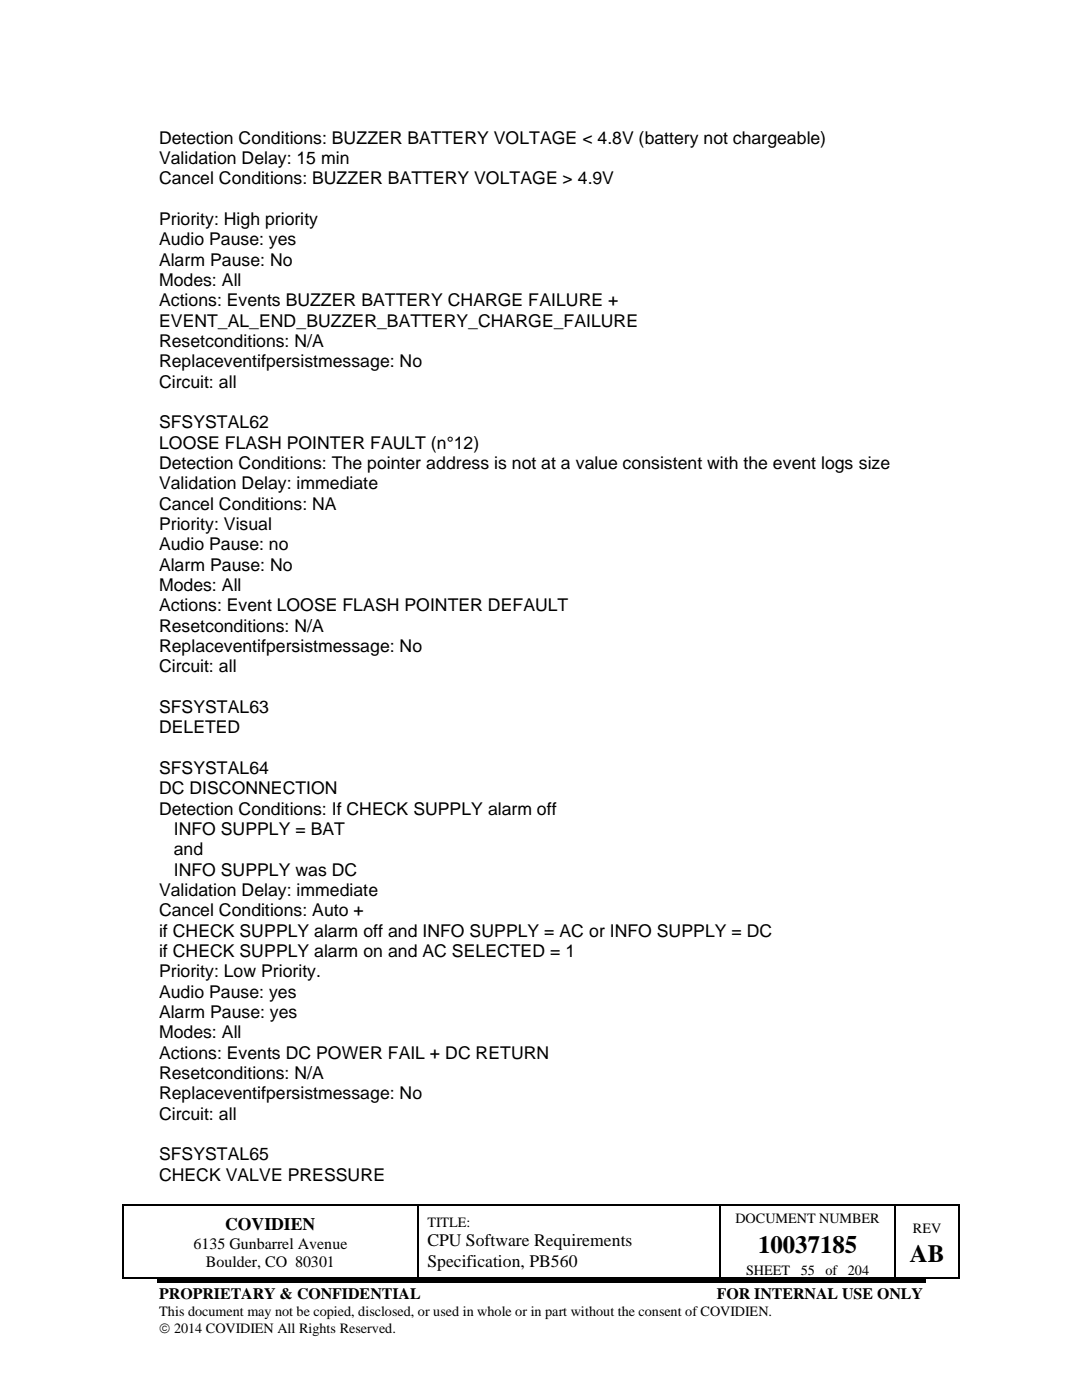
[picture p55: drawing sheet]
<svg xmlns="http://www.w3.org/2000/svg" width="216mm" height="279mm" viewBox="0 0 216 279" stroke-linecap="round" stroke-linejoin="round" font-family="sans-serif">
<defs><g id="words">
<g font-size="5">
<text x="151.3" y="250">10037185</text>
<text x="181.6" y="251.9">AB</text>
</g>
<g font-size="3.5">
<text x="31.8" y="28.7">Detection Conditions: BUZZER BATTERY VOLTAGE &lt; 4.8V (battery not chargeable)</text>
<text x="31.8" y="32.8">Validation Delay: 15 min</text>
<text x="31.8" y="36.8">Cancel Conditions: BUZZER BATTERY VOLTAGE &gt; 4.9V</text>
<text x="31.8" y="44.9">Priority: High priority</text>
<text x="31.8" y="49">Audio Pause: yes</text>
<text x="31.8" y="53.1">Alarm Pause: No</text>
<text x="31.8" y="57.1">Modes: All</text>
<text x="31.8" y="61.1">Actions: Events BUZZER BATTERY CHARGE FAILURE +</text>
<text x="31.8" y="65.2">EVENT_AL_END_BUZZER_BATTERY_CHARGE_FAILURE</text>
<text x="31.8" y="69.3">Resetconditions: N/A</text>
<text x="31.8" y="73.3">Replaceventifpersistmessage: No</text>
<text x="31.8" y="77.4">Circuit: all</text>
<text x="31.8" y="85.5">SFSYSTAL62</text>
<text x="31.8" y="89.5">LOOSE FLASH POINTER FAULT (n°12)</text>
<text x="31.8" y="93.6">Detection Conditions: The pointer address is not at a value consistent with the event logs size</text>
<text x="31.8" y="97.7">Validation Delay: immediate</text>
<text x="31.8" y="101.7">Cancel Conditions: NA</text>
<text x="31.8" y="105.8">Priority: Visual</text>
<text x="31.8" y="109.8">Audio Pause: no</text>
<text x="31.8" y="113.9">Alarm Pause: No</text>
<text x="31.8" y="118">Modes: All</text>
<text x="31.8" y="122">Actions: Event LOOSE FLASH POINTER DEFAULT</text>
<text x="31.8" y="126.1">Resetconditions: N/A</text>
<text x="31.8" y="130.1">Replaceventifpersistmessage: No</text>
<text x="31.8" y="134.2">Circuit: all</text>
<text x="31.8" y="142.3">SFSYSTAL63</text>
<text x="31.8" y="146.4">DELETED</text>
<text x="31.8" y="154.5">SFSYSTAL64</text>
<text x="31.8" y="158.5">DC DISCONNECTION</text>
<text x="31.8" y="162.6">Detection Conditions: If CHECK SUPPLY alarm off</text>
<text x="34.7" y="166.6">INFO SUPPLY = BAT</text>
<text x="34.7" y="170.7">and</text>
<text x="31.8" y="178.8">Validation Delay: immediate</text>
<text x="34.7" y="174.8">INFO SUPPLY was DC</text>
<text x="31.8" y="182.9">Cancel Conditions: Auto +</text>
<text x="31.8" y="186.9">if CHECK SUPPLY alarm off and INFO SUPPLY = AC or INFO SUPPLY = DC</text>
<text x="31.8" y="191">if CHECK SUPPLY alarm on and AC SELECTED = 1</text>
<text x="31.8" y="195.1">Priority: Low Priority.</text>
<text x="31.8" y="199.1">Audio Pause: yes</text>
<text x="31.8" y="203.1">Alarm Pause: yes</text>
<text x="31.8" y="207.2">Modes: All</text>
<text x="31.8" y="211.3">Actions: Events DC POWER FAIL + DC RETURN</text>
<text x="31.8" y="215.3">Resetconditions: N/A</text>
<text x="31.8" y="219.4">Replaceventifpersistmessage: No</text>
<text x="31.8" y="223.4">Circuit: all</text>
<text x="31.8" y="231.6">SFSYSTAL65</text>
<text x="31.8" y="235.6">CHECK VALVE PRESSURE</text>
<text x="44.9" y="245.4">COVIDIEN</text>
<text x="85.3" y="248.7">CPU Software Requirements</text>
<text x="85.3" y="252.8">Specification, PB560</text>
</g>
<g font-size="3.2">
<text x="38.6" y="249.2">6135 Gunbarrel Avenue</text>
<text x="41.1" y="252.8">Boulder, CO 80301</text>
<text x="31.8" y="259.3">PROPRIETARY &amp; CONFIDENTIAL</text>
<text x="143" y="259.3">FOR INTERNAL USE ONLY</text>
</g>
<g font-size="2.8">
<text x="85.3" y="244.8">TITLE:</text>
<text x="146.8" y="244">DOCUMENT NUMBER</text>
<text x="182.2" y="246">REV</text>
<text x="148.9" y="254.4">SHEET</text>
<text x="159.8" y="254.4">55</text>
<text x="164.7" y="254.4">of 204</text>
<text x="31.8" y="262.7">This document may not be copied, disclosed, or used in whole or in part without the consent of COVIDIEN.</text>
<text x="31.8" y="266.1">© 2014 COVIDIEN All Rights Reserved.</text>
</g>
</g></defs>
<g fill="#000">
<path d="M24.5 240.4h.2v.3h-.2z" fill-rule="evenodd"/>
<path d="M24.5 240.4h.2v.3h-.2z" fill-rule="evenodd"/>
<path d="M24.5 255h.2v.2h-.2z" fill-rule="evenodd"/>
<path d="M24.5 255h.2v.2h-.2z" fill-rule="evenodd"/>
<path d="M31.3 255.3h153.4v.7h-153.4z" fill-rule="evenodd"/>
<path d="M83.2 240.4h.3v.3h-.3z" fill-rule="evenodd"/>
<path d="M83.2 255h.3v.2h-.3z" fill-rule="evenodd"/>
<path d="M143.6 240.4h.2v.3h-.2z" fill-rule="evenodd"/>
<path d="M143.6 255h.2v.2h-.2z" fill-rule="evenodd"/>
<path d="M178.5 240.4h.3v.3h-.3z" fill-rule="evenodd"/>
<path d="M178.5 255h.3v.2h-.3z" fill-rule="evenodd"/>
<path d="M191.2 240.4h.3v.3h-.3z" fill-rule="evenodd"/>
<path d="M191.2 240.4h.3v.3h-.3z" fill-rule="evenodd"/>
<path d="M191.2 255h.3v.2h-.3z" fill-rule="evenodd"/>
<path d="M191.2 255h.3v.2h-.3z" fill-rule="evenodd"/>
</g>
<g fill="none" stroke="#000" stroke-width=".25">
<path d="M24.6 240.7v14.3M24.7 240.5h58.5M24.7 255.1h58.5M83.4 240.7v14.3M83.5 240.5h60.1M83.5 255.1h60.1M143.7 240.7v14.3M143.8 240.5h34.7M143.8 255.1h34.7M178.6 240.7v14.3M178.8 240.5h12.4M178.8 255.1h12.4"/>
<path d="M191.3 240.7v14.3"/>
</g>
<use href="#words"/>
</svg>
